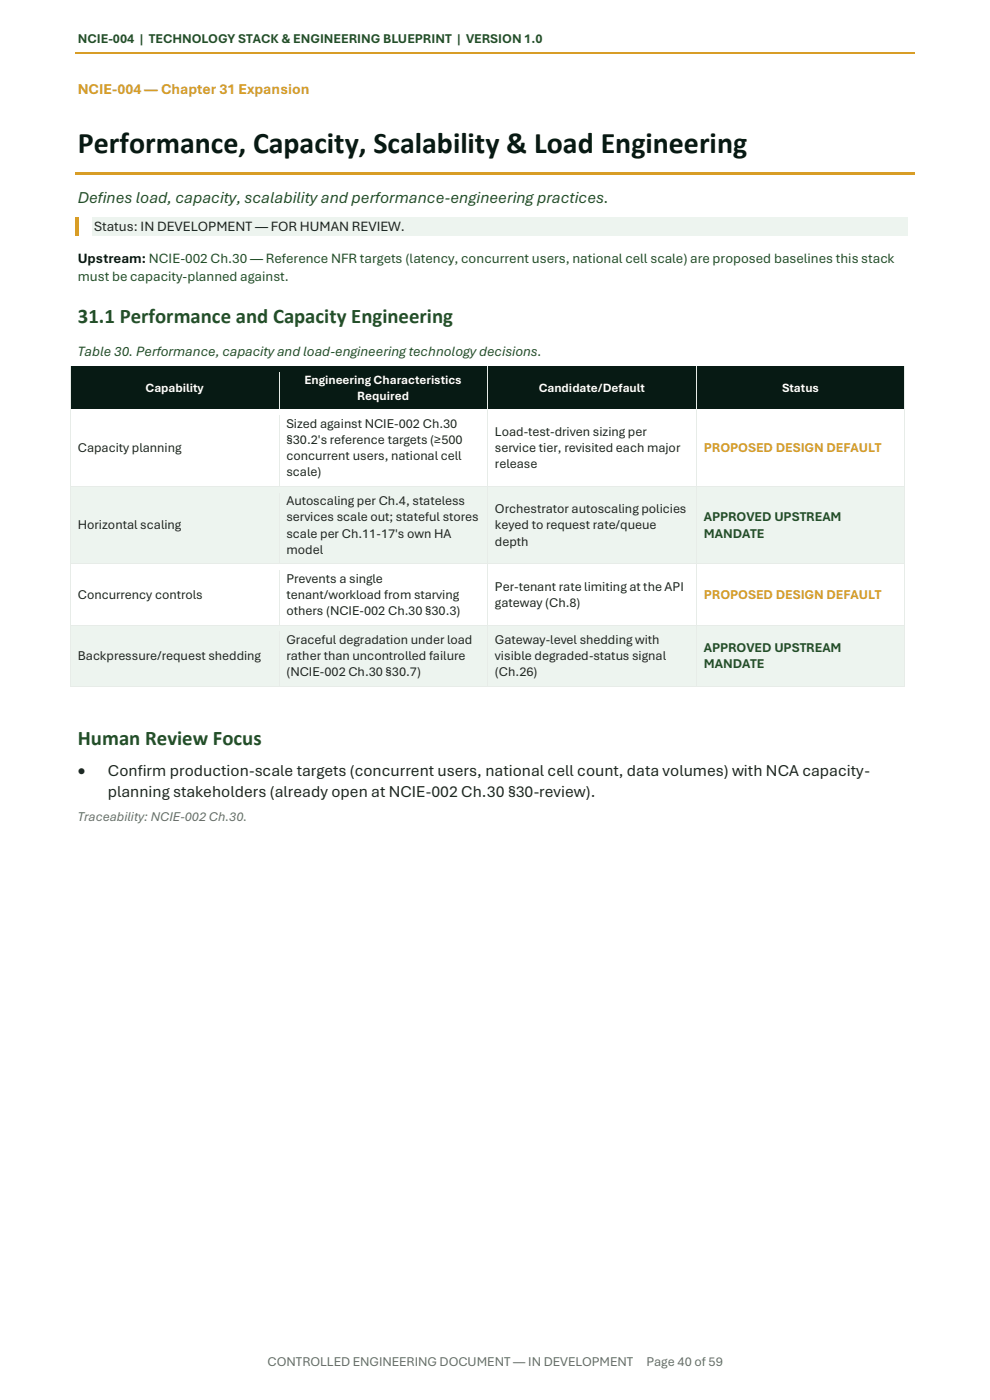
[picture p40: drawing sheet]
<svg xmlns="http://www.w3.org/2000/svg" width="210mm" height="297mm" viewBox="0 0 210 297" stroke-linecap="round" stroke-linejoin="round" font-family="sans-serif">
<defs><g id="words">
<text font-size="6.3" fill="#071a14" x="16.5" y="32.5">Performance, Capacity, Scalability &amp; Load Engineering</text>
<g font-size="4.4" fill="#234f29">
<text x="16.5" y="68.5">31.1 Performance and Capacity Engineering</text>
<text x="16.5" y="158.1">Human Review Focus</text>
</g>
<text font-size="3.5" fill="#234f29" x="16.5" y="43">Defines load, capacity, scalability and performance-engineering practices.</text>
<g font-size="3.5" fill="#202621">
<text x="16.5" y="164.7">•</text>
<text x="22.9" y="164.7">Confirm production-scale targets (concurrent users, national cell count, data volumes) with NCA capacity-</text>
<text x="22.9" y="169.2">planning stakeholders (already open at NCIE-002 Ch.30 §30-review).</text>
</g>
<text font-size="3.2" fill="#d89d26" x="16.5" y="20">NCIE-004 — Chapter 31 Expansion</text>
<text font-size="3" fill="#202621" x="20" y="48.9">Status: IN DEVELOPMENT — FOR HUMAN REVIEW.</text>
<text font-size="3" fill="#071a14" x="16.5" y="55.7">Upstream: NCIE-002 Ch.30 — Reference NFR targets (latency, concurrent users, national cell scale) are proposed baselines this stack</text>
<g font-size="3" fill="#234f29">
<text x="16.5" y="59.7">must be capacity-planned against.</text>
<text x="16.5" y="75.4">Table 30. Performance, capacity and load-engineering technology decisions.</text>
</g>
<g font-size="2.8" fill="#234f29">
<text x="16.5" y="9.2">NCIE-004 | TECHNOLOGY STACK &amp; ENGINEERING BLUEPRINT | VERSION 1.0</text>
<text x="149.3" y="110.6">APPROVED UPSTREAM</text>
<text x="149.3" y="114.1">MANDATE</text>
<text x="149.3" y="138.3">APPROVED UPSTREAM</text>
<text x="149.3" y="141.7">MANDATE</text>
</g>
<g font-size="2.8" fill="#202621">
<text x="16.5" y="95.9">Capacity planning</text>
<text x="60.8" y="90.7">Sized against NCIE-002 Ch.30</text>
<text x="60.8" y="94.2">§30.2's reference targets (≥500</text>
<text x="105" y="92.5">Load-test-driven sizing per</text>
<text x="105" y="95.9">service tier, revisited each major</text>
<text x="60.8" y="97.6">concurrent users, national cell</text>
<text x="60.8" y="101.1">scale)</text>
<text x="105" y="99.4">release</text>
<text x="60.8" y="107.2">Autoscaling per Ch.4, stateless</text>
<text x="16.5" y="112.3">Horizontal scaling</text>
<text x="60.8" y="110.6">services scale out; stateful stores</text>
<text x="105" y="108.9">Orchestrator autoscaling policies</text>
<text x="105" y="112.3">keyed to request rate/queue</text>
<text x="60.8" y="114.1">scale per Ch.11-17's own HA</text>
<text x="60.8" y="117.5">model</text>
<text x="105" y="115.8">depth</text>
<text x="60.8" y="123.6">Prevents a single</text>
<text x="105" y="125.3">Per-tenant rate limiting at the API</text>
<text x="16.5" y="127.1">Concurrency controls</text>
<text x="60.8" y="127.1">tenant/workload from starving</text>
<text x="60.8" y="130.5">others (NCIE-002 Ch.30 §30.3)</text>
<text x="105" y="128.8">gateway (Ch.8)</text>
<text x="60.8" y="136.6">Graceful degradation under load</text>
<text x="105" y="136.6">Gateway-level shedding with</text>
<text x="16.5" y="140">Backpressure/request shedding</text>
<text x="60.8" y="140">rather than uncontrolled failure</text>
<text x="60.8" y="143.5">(NCIE-002 Ch.30 §30.7)</text>
<text x="105" y="140">visible degraded-status signal</text>
<text x="105" y="143.5">(Ch.26)</text>
</g>
<g font-size="2.8" fill="#d89d26">
<text x="149.3" y="95.9">PROPOSED DESIGN DEFAULT</text>
<text x="149.3" y="127.1">PROPOSED DESIGN DEFAULT</text>
</g>
<g font-size="2.8" fill="#66706a">
<text x="16.5" y="174.1">Traceability: NCIE-002 Ch.30.</text>
<text x="56.8" y="289.7">CONTROLLED ENGINEERING DOCUMENT — IN DEVELOPMENT</text>
<text x="137.2" y="289.7">Page 40 of 59</text>
</g>
<g font-size="2.7" fill="#fff">
<text x="30.9" y="83.1">Capability</text>
<text x="64.6" y="81.5">Engineering Characteristics</text>
<text x="114.3" y="83.1">Candidate/Default</text>
<text x="165.9" y="83.1">Status</text>
<text x="75.8" y="84.8">Required</text>
</g>
</g></defs>
<path d="M16 11.2h178.1" fill="none" stroke="#d89d26" stroke-width=".34"/>
<path d="M16 36.6h178.1v.6h-178.1z" fill-rule="evenodd" fill="#d89d26"/>
<path d="M19.5 46.1h173.1v4h-173.1z" fill-rule="evenodd" fill="#edf4ef"/>
<path d="M15.9 46.1h.8v4h-.8z" fill-rule="evenodd" fill="#d89d26"/>
<g fill="#071a14">
<path d="M15 77.8h44.1v8.9h-44.1z" fill-rule="evenodd"/>
<path d="M16.5 80.6h41.1v3.3h-41.1z" fill-rule="evenodd"/>
<path d="M59.3 77.8h44v8.9h-44z" fill-rule="evenodd"/>
<path d="M60.8 79h41v3.3h-41z" fill-rule="evenodd"/>
<path d="M60.8 82.3h41v3.2h-41z" fill-rule="evenodd"/>
<path d="M103.5 77.8h44.1v8.9h-44.1z" fill-rule="evenodd"/>
<path d="M105 80.6h41.1v3.3h-41.1z" fill-rule="evenodd"/>
<path d="M147.8 77.8h44.1v8.9h-44.1z" fill-rule="evenodd"/>
<path d="M149.3 80.6h41.1v3.3h-41.1z" fill-rule="evenodd"/>
</g>
<g fill="#e7ece8">
<path d="M14.8 77.6h.2v1.4h-.2z" fill-rule="evenodd"/>
<path d="M14.8 77.6h.2v.2h-.2z" fill-rule="evenodd"/>
</g>
<path d="M15 77.7h44.1" fill="none" stroke="#e7ece8" stroke-width=".21"/>
<path d="M15 77.8h44.1v1.2h-44.1z" fill-rule="evenodd" fill="#071a14"/>
<g fill="#e7ece8">
<path d="M59.1 77.8h.2v1.2h-.2z" fill-rule="evenodd"/>
<path d="M59.1 77.6h.2v.2h-.2z" fill-rule="evenodd"/>
</g>
<path d="M59.3 77.7h44" fill="none" stroke="#e7ece8" stroke-width=".21"/>
<path d="M59.3 77.8h44v1.2h-44z" fill-rule="evenodd" fill="#071a14"/>
<g fill="#e7ece8">
<path d="M103.4 77.8h.1v1.2h-.1z" fill-rule="evenodd"/>
<path d="M103.4 77.6h.1v.2h-.1z" fill-rule="evenodd"/>
</g>
<path d="M103.5 77.7h44.1" fill="none" stroke="#e7ece8" stroke-width=".21"/>
<path d="M103.5 77.8h44.1v1.2h-44.1z" fill-rule="evenodd" fill="#071a14"/>
<g fill="#e7ece8">
<path d="M147.6 77.8h.2v1.2h-.2z" fill-rule="evenodd"/>
<path d="M147.6 77.6h.2v.2h-.2z" fill-rule="evenodd"/>
</g>
<path d="M147.8 77.7h44.1" fill="none" stroke="#e7ece8" stroke-width=".21"/>
<path d="M147.8 77.8h44.1v1.2h-44.1z" fill-rule="evenodd" fill="#071a14"/>
<g fill="#e7ece8">
<path d="M191.9 77.6h.2v1.4h-.2z" fill-rule="evenodd"/>
<path d="M191.9 77.6h.2v.2h-.2z" fill-rule="evenodd"/>
</g>
<path d="M14.9 85.5h44.3v1.2h-44.3z" fill-rule="evenodd" fill="#071a14"/>
<path d="M14.9 79v7.7" fill="none" stroke="#e7ece8" stroke-width=".21"/>
<path d="M59.2 85.5h44.2v1.2h-44.2z" fill-rule="evenodd" fill="#071a14"/>
<path d="M59.2 79v7.7" fill="none" stroke="#e7ece8" stroke-width=".21"/>
<path d="M103.4 85.5h44.3v1.2h-44.3z" fill-rule="evenodd" fill="#071a14"/>
<path d="M103.4 79v7.7" fill="none" stroke="#e7ece8" stroke-width=".21"/>
<path d="M147.7 85.5h44.3v1.2h-44.3z" fill-rule="evenodd" fill="#071a14"/>
<path d="M147.7 79v7.7M192 79v7.7" fill="none" stroke="#e7ece8" stroke-width=".21"/>
<g fill="#fff">
<path d="M15 86.9h44.1v16.2h-44.1z" fill-rule="evenodd"/>
<path d="M16.5 93.3h41.1v3.4h-41.1z" fill-rule="evenodd"/>
<path d="M59.3 86.9h44v16.2h-44z" fill-rule="evenodd"/>
<path d="M60.8 88.1h41v3.5h-41z" fill-rule="evenodd"/>
<path d="M60.8 91.6h41v3.4h-41z" fill-rule="evenodd"/>
<path d="M60.8 95h41v3.4h-41z" fill-rule="evenodd"/>
<path d="M60.8 98.4h41v3.5h-41z" fill-rule="evenodd"/>
<path d="M103.5 86.9h44.1v16.2h-44.1z" fill-rule="evenodd"/>
<path d="M105 89.8h41.1v3.5h-41.1z" fill-rule="evenodd"/>
<path d="M105 93.3h41.1v3.4h-41.1z" fill-rule="evenodd"/>
<path d="M105 96.7h41.1v3.5h-41.1z" fill-rule="evenodd"/>
<path d="M147.8 86.9h44.1v16.2h-44.1z" fill-rule="evenodd"/>
<path d="M149.3 93.3h41.1v3.4h-41.1z" fill-rule="evenodd"/>
</g>
<path d="M14.8 86.7h.2v1.4h-.2z" fill-rule="evenodd" fill="#e7ece8"/>
<path d="M15 86.8h44.1" fill="none" stroke="#e7ece8" stroke-width=".21"/>
<path d="M15 86.9h44.1v1.2h-44.1z" fill-rule="evenodd" fill="#fff"/>
<path d="M59.1 86.7h.2v1.4h-.2z" fill-rule="evenodd" fill="#e7ece8"/>
<path d="M59.3 86.8h44" fill="none" stroke="#e7ece8" stroke-width=".21"/>
<path d="M59.3 86.9h44v1.2h-44z" fill-rule="evenodd" fill="#fff"/>
<path d="M103.4 86.7h.1v1.4h-.1z" fill-rule="evenodd" fill="#e7ece8"/>
<path d="M103.5 86.8h44.1" fill="none" stroke="#e7ece8" stroke-width=".21"/>
<path d="M103.5 86.9h44.1v1.2h-44.1z" fill-rule="evenodd" fill="#fff"/>
<path d="M147.6 86.7h.2v1.4h-.2z" fill-rule="evenodd" fill="#e7ece8"/>
<path d="M147.8 86.8h44.1" fill="none" stroke="#e7ece8" stroke-width=".21"/>
<path d="M147.8 86.9h44.1v1.2h-44.1z" fill-rule="evenodd" fill="#fff"/>
<path d="M191.9 86.7h.2v1.4h-.2z" fill-rule="evenodd" fill="#e7ece8"/>
<path d="M14.9 101.9h44.3v1.2h-44.3z" fill-rule="evenodd" fill="#fff"/>
<path d="M14.9 88.1v15" fill="none" stroke="#e7ece8" stroke-width=".21"/>
<path d="M59.2 101.9h44.2v1.2h-44.2z" fill-rule="evenodd" fill="#fff"/>
<path d="M59.2 88.1v15" fill="none" stroke="#e7ece8" stroke-width=".21"/>
<path d="M103.4 101.9h44.3v1.2h-44.3z" fill-rule="evenodd" fill="#fff"/>
<path d="M103.4 88.1v15" fill="none" stroke="#e7ece8" stroke-width=".21"/>
<path d="M147.7 101.9h44.3v1.2h-44.3z" fill-rule="evenodd" fill="#fff"/>
<path d="M147.7 88.1v15M192 88.1v15" fill="none" stroke="#e7ece8" stroke-width=".21"/>
<g fill="#edf4ef">
<path d="M15 103.3h44.1v16.3h-44.1z" fill-rule="evenodd"/>
<path d="M16.5 109.7h41.1v3.5h-41.1z" fill-rule="evenodd"/>
<path d="M59.3 103.3h44v16.3h-44z" fill-rule="evenodd"/>
<path d="M60.8 104.5h41v3.5h-41z" fill-rule="evenodd"/>
<path d="M60.8 108h41v3.4h-41z" fill-rule="evenodd"/>
<path d="M60.8 111.4h41v3.5h-41z" fill-rule="evenodd"/>
<path d="M60.8 114.9h41v3.4h-41z" fill-rule="evenodd"/>
<path d="M103.5 103.3h44.1v16.3h-44.1z" fill-rule="evenodd"/>
<path d="M105 106.3h41.1v3.4h-41.1z" fill-rule="evenodd"/>
<path d="M105 109.7h41.1v3.5h-41.1z" fill-rule="evenodd"/>
<path d="M105 113.2h41.1v3.4h-41.1z" fill-rule="evenodd"/>
<path d="M147.8 103.3h44.1v16.3h-44.1z" fill-rule="evenodd"/>
<path d="M149.3 108h41.1v3.4h-41.1z" fill-rule="evenodd"/>
<path d="M149.3 111.4h41.1v3.5h-41.1z" fill-rule="evenodd"/>
</g>
<path d="M14.8 103.1h.2v1.4h-.2z" fill-rule="evenodd" fill="#e7ece8"/>
<path d="M15 103.2h44.1" fill="none" stroke="#e7ece8" stroke-width=".21"/>
<path d="M15 103.3h44.1v1.2h-44.1z" fill-rule="evenodd" fill="#edf4ef"/>
<path d="M59.1 103.1h.2v1.4h-.2z" fill-rule="evenodd" fill="#e7ece8"/>
<path d="M59.3 103.2h44" fill="none" stroke="#e7ece8" stroke-width=".21"/>
<path d="M59.3 103.3h44v1.2h-44z" fill-rule="evenodd" fill="#edf4ef"/>
<path d="M103.4 103.1h.1v1.4h-.1z" fill-rule="evenodd" fill="#e7ece8"/>
<path d="M103.5 103.2h44.1" fill="none" stroke="#e7ece8" stroke-width=".21"/>
<path d="M103.5 103.3h44.1v1.2h-44.1z" fill-rule="evenodd" fill="#edf4ef"/>
<path d="M147.6 103.1h.2v1.4h-.2z" fill-rule="evenodd" fill="#e7ece8"/>
<path d="M147.8 103.2h44.1" fill="none" stroke="#e7ece8" stroke-width=".21"/>
<path d="M147.8 103.3h44.1v1.2h-44.1z" fill-rule="evenodd" fill="#edf4ef"/>
<path d="M191.9 103.1h.2v1.4h-.2z" fill-rule="evenodd" fill="#e7ece8"/>
<path d="M14.9 118.3h44.3v1.3h-44.3z" fill-rule="evenodd" fill="#edf4ef"/>
<path d="M14.9 104.5v15.1" fill="none" stroke="#e7ece8" stroke-width=".21"/>
<path d="M59.2 118.3h44.2v1.3h-44.2z" fill-rule="evenodd" fill="#edf4ef"/>
<path d="M59.2 104.5v15.1" fill="none" stroke="#e7ece8" stroke-width=".21"/>
<path d="M103.4 118.3h44.3v1.3h-44.3z" fill-rule="evenodd" fill="#edf4ef"/>
<path d="M103.4 104.5v15.1" fill="none" stroke="#e7ece8" stroke-width=".21"/>
<path d="M147.7 118.3h44.3v1.3h-44.3z" fill-rule="evenodd" fill="#edf4ef"/>
<path d="M147.7 104.5v15.1M192 104.5v15.1" fill="none" stroke="#e7ece8" stroke-width=".21"/>
<g fill="#fff">
<path d="M15 119.7h44.1v12.9h-44.1z" fill-rule="evenodd"/>
<path d="M16.5 124.4h41.1v3.5h-41.1z" fill-rule="evenodd"/>
<path d="M59.3 119.7h44v12.9h-44z" fill-rule="evenodd"/>
<path d="M60.8 121h41v3.4h-41z" fill-rule="evenodd"/>
<path d="M60.8 124.4h41v3.5h-41z" fill-rule="evenodd"/>
<path d="M60.8 127.9h41v3.4h-41z" fill-rule="evenodd"/>
<path d="M103.5 119.7h44.1v12.9h-44.1z" fill-rule="evenodd"/>
<path d="M105 122.7h41.1v3.4h-41.1z" fill-rule="evenodd"/>
<path d="M105 126.1h41.1v3.5h-41.1z" fill-rule="evenodd"/>
<path d="M147.8 119.7h44.1v12.9h-44.1z" fill-rule="evenodd"/>
<path d="M149.3 124.4h41.1v3.5h-41.1z" fill-rule="evenodd"/>
</g>
<path d="M14.8 119.6h.2v1.4h-.2z" fill-rule="evenodd" fill="#e7ece8"/>
<path d="M15 119.7h44.1" fill="none" stroke="#e7ece8" stroke-width=".21"/>
<path d="M15 119.7h44.1v1.3h-44.1z" fill-rule="evenodd" fill="#fff"/>
<path d="M59.1 119.6h.2v1.4h-.2z" fill-rule="evenodd" fill="#e7ece8"/>
<path d="M59.3 119.7h44" fill="none" stroke="#e7ece8" stroke-width=".21"/>
<path d="M59.3 119.7h44v1.3h-44z" fill-rule="evenodd" fill="#fff"/>
<path d="M103.4 119.6h.1v1.4h-.1z" fill-rule="evenodd" fill="#e7ece8"/>
<path d="M103.5 119.7h44.1" fill="none" stroke="#e7ece8" stroke-width=".21"/>
<path d="M103.5 119.7h44.1v1.3h-44.1z" fill-rule="evenodd" fill="#fff"/>
<path d="M147.6 119.6h.2v1.4h-.2z" fill-rule="evenodd" fill="#e7ece8"/>
<path d="M147.8 119.7h44.1" fill="none" stroke="#e7ece8" stroke-width=".21"/>
<path d="M147.8 119.7h44.1v1.3h-44.1z" fill-rule="evenodd" fill="#fff"/>
<path d="M191.9 119.6h.2v1.4h-.2z" fill-rule="evenodd" fill="#e7ece8"/>
<path d="M14.9 131.3h44.3v1.3h-44.3z" fill-rule="evenodd" fill="#fff"/>
<path d="M14.9 121v11.6" fill="none" stroke="#e7ece8" stroke-width=".21"/>
<path d="M59.2 131.3h44.2v1.3h-44.2z" fill-rule="evenodd" fill="#fff"/>
<path d="M59.2 121v11.6" fill="none" stroke="#e7ece8" stroke-width=".21"/>
<path d="M103.4 131.3h44.3v1.3h-44.3z" fill-rule="evenodd" fill="#fff"/>
<path d="M103.4 121v11.6" fill="none" stroke="#e7ece8" stroke-width=".21"/>
<path d="M147.7 131.3h44.3v1.3h-44.3z" fill-rule="evenodd" fill="#fff"/>
<path d="M147.7 121v11.6M192 121v11.6" fill="none" stroke="#e7ece8" stroke-width=".21"/>
<g fill="#edf4ef">
<path d="M15 132.7h44.1v12.8h-44.1z" fill-rule="evenodd"/>
<path d="M16.5 137.4h41.1v3.5h-41.1z" fill-rule="evenodd"/>
<path d="M59.3 132.7h44v12.8h-44z" fill-rule="evenodd"/>
<path d="M60.8 134h41v3.4h-41z" fill-rule="evenodd"/>
<path d="M60.8 137.4h41v3.5h-41z" fill-rule="evenodd"/>
<path d="M60.8 140.9h41v3.4h-41z" fill-rule="evenodd"/>
<path d="M103.5 132.7h44.1v12.8h-44.1z" fill-rule="evenodd"/>
<path d="M105 134h41.1v3.4h-41.1z" fill-rule="evenodd"/>
<path d="M105 137.4h41.1v3.5h-41.1z" fill-rule="evenodd"/>
<path d="M105 140.9h41.1v3.4h-41.1z" fill-rule="evenodd"/>
<path d="M147.8 132.7h44.1v12.8h-44.1z" fill-rule="evenodd"/>
<path d="M149.3 135.7h41.1v3.4h-41.1z" fill-rule="evenodd"/>
<path d="M149.3 139.1h41.1v3.5h-41.1z" fill-rule="evenodd"/>
</g>
<path d="M14.8 132.6h.2v1.4h-.2z" fill-rule="evenodd" fill="#e7ece8"/>
<path d="M15 132.6h44.1" fill="none" stroke="#e7ece8" stroke-width=".21"/>
<path d="M15 132.7h44.1v1.3h-44.1z" fill-rule="evenodd" fill="#edf4ef"/>
<path d="M59.1 132.6h.2v1.4h-.2z" fill-rule="evenodd" fill="#e7ece8"/>
<path d="M59.3 132.6h44" fill="none" stroke="#e7ece8" stroke-width=".21"/>
<path d="M59.3 132.7h44v1.3h-44z" fill-rule="evenodd" fill="#edf4ef"/>
<path d="M103.4 132.6h.1v1.4h-.1z" fill-rule="evenodd" fill="#e7ece8"/>
<path d="M103.5 132.6h44.1" fill="none" stroke="#e7ece8" stroke-width=".21"/>
<path d="M103.5 132.7h44.1v1.3h-44.1z" fill-rule="evenodd" fill="#edf4ef"/>
<path d="M147.6 132.6h.2v1.4h-.2z" fill-rule="evenodd" fill="#e7ece8"/>
<path d="M147.8 132.6h44.1" fill="none" stroke="#e7ece8" stroke-width=".21"/>
<path d="M147.8 132.7h44.1v1.3h-44.1z" fill-rule="evenodd" fill="#edf4ef"/>
<path d="M191.9 132.6h.2v1.4h-.2z" fill-rule="evenodd" fill="#e7ece8"/>
<path d="M14.9 144.3h44.3v1.2h-44.3z" fill-rule="evenodd" fill="#edf4ef"/>
<path d="M14.9 134v11.5" fill="none" stroke="#e7ece8" stroke-width=".21"/>
<g fill="#e7ece8">
<path d="M14.8 145.5h.2v.2h-.2z" fill-rule="evenodd"/>
<path d="M14.8 145.5h.2v.2h-.2z" fill-rule="evenodd"/>
</g>
<path d="M15 145.6h44.1" fill="none" stroke="#e7ece8" stroke-width=".21"/>
<path d="M59.2 144.3h44.2v1.2h-44.2z" fill-rule="evenodd" fill="#edf4ef"/>
<path d="M59.2 134v11.5" fill="none" stroke="#e7ece8" stroke-width=".21"/>
<path d="M59.1 145.5h.2v.2h-.2z" fill-rule="evenodd" fill="#e7ece8"/>
<path d="M59.3 145.6h44" fill="none" stroke="#e7ece8" stroke-width=".21"/>
<path d="M103.4 144.3h44.3v1.2h-44.3z" fill-rule="evenodd" fill="#edf4ef"/>
<path d="M103.4 134v11.5" fill="none" stroke="#e7ece8" stroke-width=".21"/>
<path d="M103.4 145.5h.1v.2h-.1z" fill-rule="evenodd" fill="#e7ece8"/>
<path d="M103.5 145.6h44.1" fill="none" stroke="#e7ece8" stroke-width=".21"/>
<path d="M147.7 144.3h44.3v1.2h-44.3z" fill-rule="evenodd" fill="#edf4ef"/>
<path d="M147.7 134v11.5" fill="none" stroke="#e7ece8" stroke-width=".21"/>
<path d="M147.6 145.5h.2v.2h-.2z" fill-rule="evenodd" fill="#e7ece8"/>
<path d="M192 134v11.5M147.8 145.6h44.1" fill="none" stroke="#e7ece8" stroke-width=".21"/>
<g fill="#e7ece8">
<path d="M191.9 145.5h.2v.2h-.2z" fill-rule="evenodd"/>
<path d="M191.9 145.5h.2v.2h-.2z" fill-rule="evenodd"/>
</g>
<use href="#words"/>
</svg>
